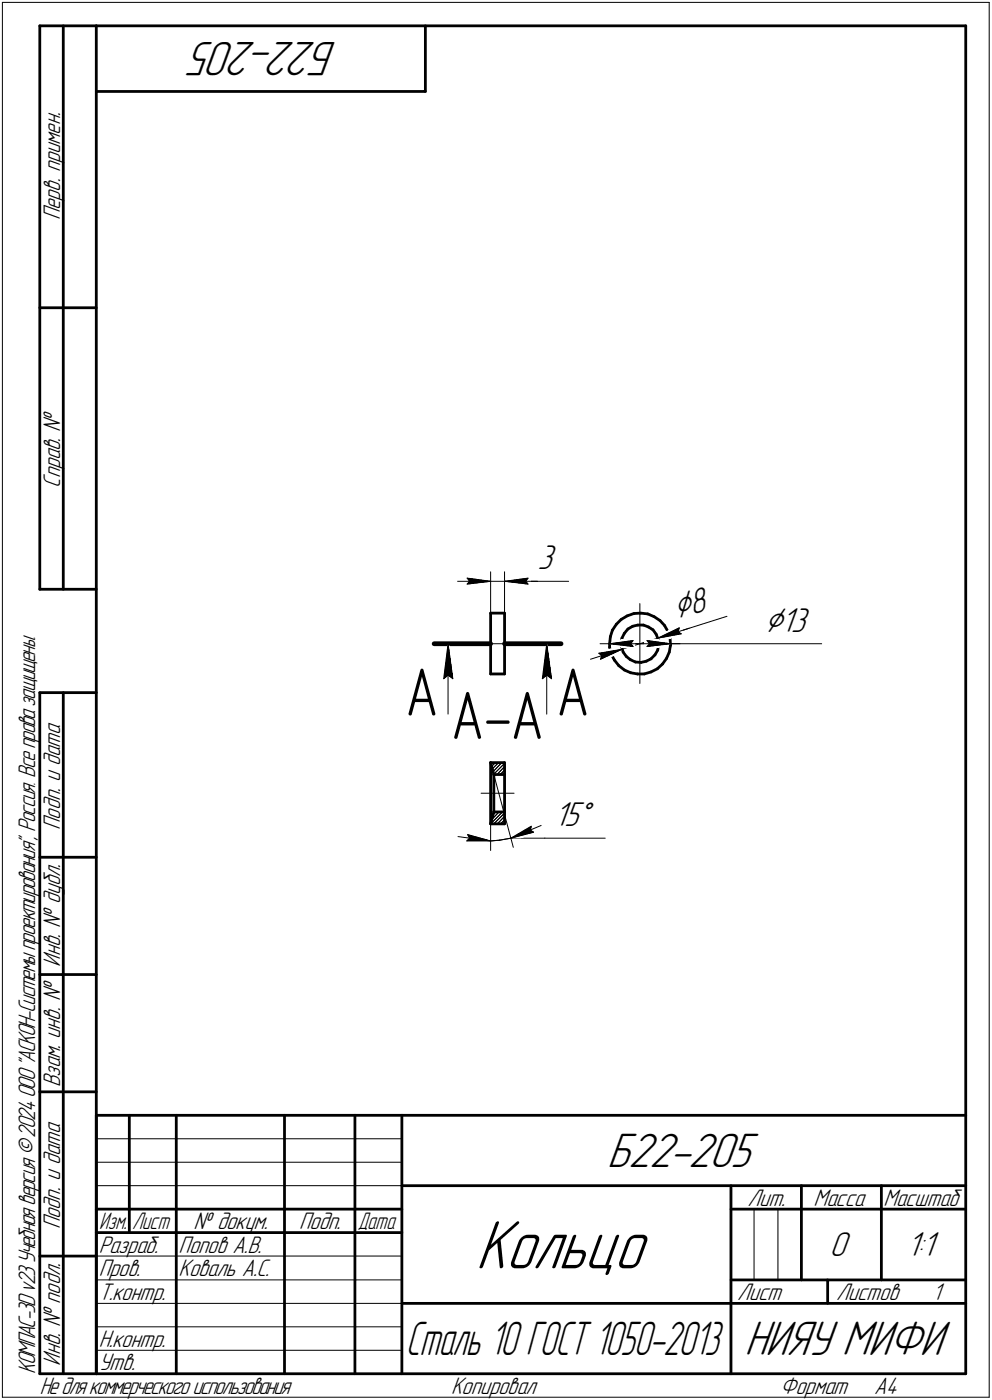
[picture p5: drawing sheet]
<svg xmlns="http://www.w3.org/2000/svg" width="211mm" height="298mm" viewBox="0 0 211 298" stroke-linecap="round" stroke-linejoin="round" font-family="sans-serif">
<defs><g id="words">
<text font-size="15.6" x="101.2" y="270.1">Кольцо</text>
<g font-size="14.6">
<text x="86.2" y="152.4">А</text>
<text x="118.4" y="152.4">А</text>
<text x="95.9" y="157.3">А-А</text>
</g>
<g font-size="10.9">
<text x="71.8" y="9" transform="rotate(-180 71.8 9)">Б22-205</text>
<text x="129.2" y="248.5">Б22-205</text>
<text x="158.4" y="288.5">НИЯУ МИФИ</text>
</g>
<text font-size="10.7" x="86.3" y="288.5">Сталь 10 ГОСТ 1050-2013</text>
<g font-size="8.5">
<text x="144" y="131.9" transform="rotate(-17 144 131.9)">⌀8</text>
<text x="162.7" y="134.5">⌀13</text>
</g>
<g font-size="7.8">
<text x="114.4" y="121.2">3</text>
<text x="117.9" y="176">15°</text>
<text x="176.5" y="267.5">0</text>
<text x="192.9" y="267.5">1:1</text>
</g>
<g font-size="5.4">
<text x="12.8" y="46.9" transform="rotate(-90 12.8 46.9)">Перв. примен.</text>
<text x="12.8" y="103.8" transform="rotate(-90 12.8 103.8)">Справ. №</text>
<text x="12.8" y="176.7" transform="rotate(-90 12.8 176.7)">Подп. и дата</text>
<text x="12.8" y="205.8" transform="rotate(-90 12.8 205.8)">Инв. № дубл.</text>
<text x="12.8" y="231.6" transform="rotate(-90 12.8 231.6)">Взам. инв. №</text>
<text x="159.1" y="256.8">Лит.</text>
<text x="173.1" y="256.8">Масса</text>
<text x="188" y="256.8">Масштаб</text>
<text x="12.8" y="261.7" transform="rotate(-90 12.8 261.7)">Подп. и дата</text>
<text x="41.2" y="261.8">№ докум.</text>
<text x="63.6" y="261.8">Подп.</text>
<text x="21" y="266.8">Разраб.</text>
<text x="38" y="266.8">Попов А.В.</text>
<text x="21" y="271.8">Пров.</text>
<text x="38" y="271.8">Коваль А.С.</text>
<text x="21" y="276.8">Т.контр.</text>
<text x="156.9" y="276.8">Лист</text>
<text x="177.9" y="276.8">Листов</text>
<text x="198.4" y="276.8">1</text>
<text x="21" y="286.8">Н.контр.</text>
<text x="7.5" y="292.5" transform="rotate(-90 7.5 292.5)">КОМПАС-3Dv23Учебнаяверсия©2024ООО&quot;АСКОН-Системыпроектирования&quot;, Россия. Всеправазащищены.</text>
<text x="12.8" y="290.8" transform="rotate(-90 12.8 290.8)">Инв. № подл.</text>
<text x="21" y="291.8">Утв.</text>
<text x="8.5" y="296.7">Недлякоммерческогоиспользования</text>
<text x="96" y="296.8">Копировал</text>
<text x="166" y="296.8">Формат</text>
<text x="186" y="296.8">A4</text>
</g>
<g font-size="5.3">
<text x="21.1" y="261.8">Изм.</text>
<text x="28.1" y="261.8">Лист</text>
<text x="76.1" y="261.8">Дата</text>
</g>
</g></defs>
<g fill="none" stroke="#000" stroke-width=".59">
<path d="M8.5 5.5v120zM8.5 5.5h12zM13.5 5.5v120zM20.5 5.5v287zM20.5 5.5h185zM20.5 19.5h70zM90.5 5.5v14zM205.5 5.5v287zM8.5 65.5h12zM8.5 125.5h12zM104.4 130.6v12.9zM104.4 130.6h3z"/>
<path d="M107.4 130.6v12.9zM129.7 137.8l.3 1.5zM129.7 137.1v.7zM129.9 135.6l-.2 1.5zM130 139.3l.7 1.2zM130.3 134.2l-.4 1.4zM131.1 132.9l-.8 1.3zM131.1 132.9l1.1-1zM132.2 137.1v.7zM132.2 131.9l1.2-.8zM132.2 137.8l.4 1.1zM132.3 135.9l-.1 1.2z"/>
<path d="M132.6 138.9l.7 .9zM132.8 134.9l-.5 1zM133.3 139.8l.8 .7zM133.4 131.1l1.5-.5zM133.6 133.9l-.8 1zM133.6 133.9l1-.6zM134.6 133.3l1.1-.2zM134.9 130.6h1.4zM135.7 133.1h1.2zM136.3 130.6l1.5 .1zM136.9 133.1l1.1 .4zM137.8 130.7l1.4 .6z"/>
<path d="M138 133.5l.9 .6zM138.9 134.1l.7 .9zM139.2 131.3l1.3 .9zM139.4 139.4l-.9 .9zM139.6 135l.4 1.1zM140 138.4l-.6 1zM140 136.1l.1 1.2zM140.1 137.3l-.1 1.1zM140.5 132.2l.9 1zM141.4 133.2l.8 1.3zM142.2 134.5l.4 1.4zM142.4 138.9l-.6 1.3z"/>
<path d="M142.6 135.9l.1 1.5zM142.7 137.4l-.3 1.5zM8.5 147.5v145zM8.5 147.5h12zM13.5 147.5v145zM104.4 143.5h3zM130.7 140.5l1 1.2zM131.7 141.7l1.1 1zM132.8 142.7l1.4 .6zM134.1 140.5l1.1 .5zM134.2 143.3l1.4 .2zM135.2 141l1.2 .1z"/>
<path d="M135.6 143.5h1.5zM136.4 141.1l1.1-.3zM137.1 143.5l1.4-.4zM137.5 140.8l1-.5zM138.5 143.1l1.4-.7zM139.9 142.4l1.1-1zM141.8 140.2l-.8 1.2zM104.4 162.4v13zM104.4 162.4l.7 2.5zM104.4 162.4h3zM104.4 175.4h3zM105.1 164.9v8z"/>
<path d="M105.1 164.9h2.3zM105.1 172.9h2.3zM105.1 172.9l-.7 2.5zM107.4 164.9v8zM107.4 172.9v2.5zM107.4 162.4v2.5zM8.5 182.5h12zM8.5 207.5h12zM8.5 232.5h12zM20.5 237.5h185zM20.5 237.5v55zM27.5 237.5v25z"/>
<path d="M37.5 237.5v55zM60.5 237.5v55zM75.5 237.5v55zM85.5 237.5v55zM20.5 257.5h65zM85.5 252.5h120zM155.5 252.5v40zM155.5 257.5h15zM170.5 252.5v20zM170.5 257.5h35zM187.5 252.5v20zM8.5 267.5h12z"/>
<path d="M20.5 262.5h65zM85.5 277.5h70zM155.5 277.5h50zM155.5 272.5h50zM176.1 272.5v5zM8.5 292.5h12zM20.5 292.5h185z"/>
</g>
<g fill="none" stroke="#000" stroke-width=".21">
<path d="M.5 .5v297zM.5 .5h210zM210.5 .5v297zM95.3 137.1l1.1 7.4zM95.3 137.1l-.9 7.4zM95.3 137.1v15zM97.4 123.8h7zM99.4 123.1l5 .7zM99.4 123.1l.5 .7zM99.4 124.4l5-.6zM99.9 123.8l-.5 .6zM102.4 137.1h7z"/>
<path d="M104.4 121.8v8.8zM104.4 123.8h3zM107.4 123.8h5zM107.4 121.8v8.8zM107.4 123.8l5 .6zM107.4 123.8l5-.7zM107.4 123.8h7zM111.8 123.8l.6 .6zM112.4 123.8h8.6zM112.4 123.1l-.6 .7zM116.3 137.1l1 7.4zM116.3 137.1l-.9 7.4z"/>
<path d="M116.3 137.1v15zM127.4 139.1l4.9-.8zM127.4 139.1l.6 .5zM127.7 137.1h8.4zM128 139.6l-.2 .8zM129.7 137.1l5-.7zM129.7 137.1l5 .6zM129.7 137.1h13zM132.3 138.3l7.7-2.4zM134.2 137.1l.5 .6zM134.7 136.4l-.5 .7zM136.1 137.1h8.6z"/>
<path d="M136.1 137.1v8.4zM136.1 128.5v8.6zM137.7 137.7l5-.6zM137.7 136.4l.5 .7zM137.7 136.4l5 .7zM138.2 137.1l-.5 .6zM140 135.9l14.7-4.7zM140 135.9l4.9-.9zM140 135.9l4.5-2.2zM140 135.9l6.6-2.1zM142.7 137.1h32.1zM144.3 134.5l.6 .5z"/>
<path d="M144.5 133.7l-.2 .8zM94.4 144.5l.9-.7zM95.3 143.8l1.1 .7zM115.4 144.5l.9-.7zM116.3 143.8l1 .7zM125.6 140.4l6.7-2.1zM127.8 140.4l4.5-2.1zM97.5 178.1l6.9 1zM99.3 179.1h5.1zM99.5 177.7l4.9 1.4zM99.5 177.7l.4 .8zM99.9 178.5l-.6 .6z"/>
<path d="M102.4 168.9h7zM104.4 175.4l2.5-2.5zM104.4 162.6l.2-.2zM104.4 179.1l1.9-.2zM104.4 175.4v5.7zM104.6 163.2l.8-.8zM104.7 163.7l1.4-1.3zM104.9 173.5l.6-.6zM105.1 175.4l2.3-2.3zM105.1 164.8l2.3-2.2zM105.1 164.9l4.1 15.5zM106.2 172.9l-1.6 1.6z"/>
<path d="M106.3 178.9l2.4-.4zM106.4 164.9l1-.9zM106.5 175.4l.9-.8zM106.8 162.4l-1.9 1.9zM107.4 175.3l-.1 .1zM107.4 173.8l-1.6 1.6zM107.4 164.7l-.3 .2zM107.4 163.2l-1.7 1.7zM108.6 178.5h7.3zM108.7 178.5l4.8-1.3zM108.7 178.5l4.3-2.6zM108.7 178.5l6.4-2.7z"/>
<path d="M112.9 176.8l.6 .4zM113 175.9l-.1 .9zM115.9 178.5h12.9zM20.5 247.5h65zM20.5 252.5h65zM20.5 242.5h65zM160.4 257.5v15zM165.5 257.5v15zM20.5 267.5h65zM20.5 272.5h65zM20.5 277.5h65zM.5 297.5h210z"/>
<path d="M20.5 282.5h65zM20.5 287.5h65z"/>
</g>
<path d="M92.4 137.1h12zM107.4 137.1h12z" fill="none" stroke="#000" stroke-width="1"/>
<g fill="#fff" stroke="#fff" stroke-width=".21">
<path d="M86.2 141.1h7.2zM86.2 141.2h7.2zM86.2 141.3h7.2zM86.2 141.4h7.2zM86.2 141.5h7.2zM86.2 141.6h7.2zM86.2 141.6h7.2zM86.2 141.7h7.2zM86.2 141.8h7.2zM86.2 141.9h7.2zM86.2 142h7.2zM86.2 142.1h7.2zM86.2 142.2h7.2zM86.2 142.2h7.2zM86.2 142.3h7.2zM86.2 142.4h7.2zM86.2 142.5h7.2zM86.2 142.6h7.2zM86.2 142.7h7.2zM86.2 142.7h7.2zM86.2 142.8h7.2zM86.2 142.9h7.2zM86.2 143h7.2zM86.2 143.1h7.2zM86.2 143.2h7.2zM86.2 143.3h7.2zM86.2 143.3h7.2zM86.2 143.4h7.2zM86.2 143.5h7.2zM86.2 143.6h7.2zM86.2 143.7h7.2zM86.2 143.8h7.2zM86.2 143.8h7.2zM86.2 143.9h7.2zM86.2 144h7.2zM86.2 144.1h7.2zM86.2 144.2h7.2zM86.2 144.3h7.2zM86.2 144.4h7.2zM86.2 144.4h7.2zM86.2 144.5h7.2zM86.2 144.6h7.2zM86.2 144.7h7.2zM86.2 144.8h7.2zM86.2 144.9h7.2zM86.2 144.9h7.2zM86.2 145h7.2zM86.2 145.1h7.2zM86.2 145.2h7.2zM86.2 145.3h7.2zM86.2 145.4h7.2zM86.2 145.5h7.2zM86.2 145.5h7.2zM86.2 145.6h7.2zM86.2 145.7h7.2zM86.2 145.8h7.2zM86.2 145.9h7.2zM86.2 146h7.2zM86.2 146h7.2zM86.2 146.1h7.2zM86.2 146.2h7.2zM86.2 146.3h7.2zM86.2 146.4h7.2zM86.2 146.5h7.2zM86.2 146.6h7.2zM86.2 146.6h7.2zM86.2 146.7h7.2zM86.2 146.8h7.2zM86.2 146.9h7.2zM86.2 147h7.2zM86.2 147.1h7.2zM86.2 147.2h7.2zM86.2 147.2h7.2zM86.2 147.3h7.2zM86.2 147.4h7.2zM86.2 147.5h7.2zM86.2 147.6h7.2zM86.2 147.7h7.2zM86.2 147.7h7.2zM86.2 147.8h7.2zM86.2 147.9h7.2zM86.2 148h7.2zM86.2 148.1h7.2zM86.2 148.2h7.2zM86.2 148.3h7.2zM86.2 148.3h7.2zM86.2 148.4h7.2zM86.2 148.5h7.2zM86.2 148.6h7.2zM86.2 148.7h7.2zM86.2 148.8h7.2zM86.2 148.8h7.2zM86.2 148.9h7.2zM86.2 149h7.2zM86.2 149.1h7.2zM86.2 149.2h7.2zM86.2 149.3h7.2zM86.2 149.4h7.2zM86.2 149.4h7.2zM86.2 149.5h7.2zM86.2 149.6h7.2zM86.2 149.7h7.2zM86.2 149.8h7.2zM86.2 149.9h7.2zM86.2 149.9h7.2zM86.2 150h7.2zM86.2 150.1h7.2zM86.2 150.2h7.2zM86.2 150.3h7.2zM86.2 150.4h7.2zM86.2 150.5h7.2zM86.2 150.5h7.2zM86.2 150.6h7.2zM86.2 150.7h7.2zM86.2 150.8h7.2zM86.2 150.9h7.2zM86.2 151h7.2zM86.2 151h7.2zM86.2 151.1h7.2zM86.2 151.2h7.2zM86.2 151.3h7.2zM86.2 151.4h7.2zM86.2 151.5h7.2zM86.2 151.6h7.2zM86.2 151.6h7.2zM86.2 151.7h7.2zM86.2 151.8h7.2zM86.2 151.9h7.2zM86.2 152h7.2zM86.2 152.1h7.2zM86.2 152.1h7.2zM86.2 152.2h7.2zM86.2 152.3h7.2zM86.2 152.4h7.2zM86.2 152.5h7.2zM86.2 152.6h7.2zM86.2 152.7h7.2zM86.2 152.7h7.2zM86.2 152.8h7.2zM86.2 152.9h7.2zM86.2 153h7.2zM86.2 153.1h7.2zM86.2 153.2h7.2zM86.2 153.2h7.2zM86.2 153.3h7.2zM86.2 153.4h7.2zM86.2 153.5h7.2zM86.2 153.6h7.2zM86.2 153.7h7.2zM86.2 153.8h7.2zM86.2 153.8h7.2zM86.2 153.9h7.2zM86.2 154h7.2zM86.2 154.1h7.2zM86.2 154.2h7.2zM86.2 154.3h7.2zM86.2 154.3h7.2zM86.2 154.4h7.2zM86.2 154.5h7.2zM86.2 154.6h7.2zM86.2 154.7h7.2zM86.2 154.8h7.2zM86.2 154.9h7.2zM86.2 154.9h7.2zM86.2 155h7.2zM86.2 155.1h7.2zM86.2 155.2h7.2zM86.2 155.3h7.2zM86.2 155.4h7.2z"/>
<path d="M118.4 141.1h7.1zM118.4 141.2h7.1zM118.4 141.3h7.1zM118.4 141.4h7.1zM118.4 141.5h7.1zM118.4 141.6h7.1zM118.4 141.6h7.1zM118.4 141.7h7.1zM118.4 141.8h7.1zM118.4 141.9h7.1zM118.4 142h7.1zM118.4 142.1h7.1zM118.4 142.2h7.1zM118.4 142.2h7.1zM118.4 142.3h7.1zM118.4 142.4h7.1zM118.4 142.5h7.1zM118.4 142.6h7.1zM118.4 142.7h7.1zM118.4 142.7h7.1zM118.4 142.8h7.1zM118.4 142.9h7.1zM118.4 143h7.1zM118.4 143.1h7.1zM118.4 143.2h7.1zM118.4 143.3h7.1zM118.4 143.3h7.1zM118.4 143.4h7.1zM118.4 143.5h7.1zM118.4 143.6h7.1zM118.4 143.7h7.1zM118.4 143.8h7.1zM118.4 143.8h7.1zM118.4 143.9h7.1zM118.4 144h7.1zM118.4 144.1h7.1zM118.4 144.2h7.1zM118.4 144.3h7.1zM118.4 144.4h7.1zM118.4 144.4h7.1zM118.4 144.5h7.1zM118.4 144.6h7.1zM118.4 144.7h7.1zM118.4 144.8h7.1zM118.4 144.9h7.1zM118.4 144.9h7.1zM118.4 145h7.1zM118.4 145.1h7.1zM118.4 145.2h7.1zM118.4 145.3h7.1zM118.4 145.4h7.1zM118.4 145.5h7.1zM118.4 145.5h7.1zM118.4 145.6h7.1zM118.4 145.7h7.1zM118.4 145.8h7.1zM118.4 145.9h7.1zM118.4 146h7.1zM118.4 146h7.1zM118.4 146.1h7.1zM118.4 146.2h7.1zM118.4 146.3h7.1zM118.4 146.4h7.1zM118.4 146.5h7.1zM118.4 146.6h7.1zM118.4 146.6h7.1zM118.4 146.7h7.1zM118.4 146.8h7.1zM118.4 146.9h7.1zM118.4 147h7.1zM118.4 147.1h7.1zM118.4 147.2h7.1zM118.4 147.2h7.1zM118.4 147.3h7.1zM118.4 147.4h7.1zM118.4 147.5h7.1zM118.4 147.6h7.1zM118.4 147.7h7.1zM118.4 147.7h7.1zM118.4 147.8h7.1zM118.4 147.9h7.1zM118.4 148h7.1zM118.4 148.1h7.1zM118.4 148.2h7.1zM118.4 148.3h7.1zM118.4 148.3h7.1zM118.4 148.4h7.1zM118.4 148.5h7.1zM118.4 148.6h7.1zM118.4 148.7h7.1zM118.4 148.8h7.1zM118.4 148.8h7.1zM118.4 148.9h7.1zM118.4 149h7.1zM118.4 149.1h7.1zM118.4 149.2h7.1zM118.4 149.3h7.1zM118.4 149.4h7.1zM118.4 149.4h7.1zM118.4 149.5h7.1zM118.4 149.6h7.1zM118.4 149.7h7.1zM118.4 149.8h7.1zM118.4 149.9h7.1zM118.4 149.9h7.1zM118.4 150h7.1zM118.4 150.1h7.1zM118.4 150.2h7.1zM118.4 150.3h7.1zM118.4 150.4h7.1zM118.4 150.5h7.1zM118.4 150.5h7.1zM118.4 150.6h7.1zM118.4 150.7h7.1zM118.4 150.8h7.1zM118.4 150.9h7.1zM118.4 151h7.1zM118.4 151h7.1zM118.4 151.1h7.1zM118.4 151.2h7.1zM118.4 151.3h7.1zM118.4 151.4h7.1zM118.4 151.5h7.1zM118.4 151.6h7.1zM118.4 151.6h7.1zM118.4 151.7h7.1zM118.4 151.8h7.1zM118.4 151.9h7.1zM118.4 152h7.1zM118.4 152.1h7.1zM118.4 152.1h7.1zM118.4 152.2h7.1zM118.4 152.3h7.1zM118.4 152.4h7.1zM118.4 152.5h7.1zM118.4 152.6h7.1zM118.4 152.7h7.1zM118.4 152.7h7.1zM118.4 152.8h7.1zM118.4 152.9h7.1zM118.4 153h7.1zM118.4 153.1h7.1zM118.4 153.2h7.1zM118.4 153.2h7.1zM118.4 153.3h7.1zM118.4 153.4h7.1zM118.4 153.5h7.1zM118.4 153.6h7.1zM118.4 153.7h7.1zM118.4 153.8h7.1zM118.4 153.8h7.1zM118.4 153.9h7.1zM118.4 154h7.1zM118.4 154.1h7.1zM118.4 154.2h7.1zM118.4 154.3h7.1zM118.4 154.3h7.1zM118.4 154.4h7.1zM118.4 154.5h7.1zM118.4 154.6h7.1zM118.4 154.7h7.1zM118.4 154.8h7.1zM118.4 154.9h7.1zM118.4 154.9h7.1zM118.4 155h7.1zM118.4 155.1h7.1zM118.4 155.2h7.1zM118.4 155.3h7.1zM118.4 155.4h7.1z"/>
<path d="M95.2 137.3h.3zM95.2 137.4h.3zM95.2 137.5h.4zM95.2 137.6h.4zM95.2 137.7h.4zM95.1 137.8h.6zM95.1 137.8h.6zM95.1 137.9h.7zM95 138h.8zM95 138.1h.8zM95 138.2h.8zM94.9 138.3h.9zM94.9 138.3h1zM94.8 138.4h1.1zM94.8 138.5h1.2zM94.8 138.6h1.2zM94.7 138.7h1.4zM94.7 138.8h1.4zM94.7 138.9h1.4zM94.7 138.9h1.5zM94.7 139h1.5zM94.7 139.1h1.5zM94.7 139.2h1.5zM94.7 139.3h1.5zM94.7 139.4h1.5zM94.7 139.4h1.5zM94.6 139.5h1.7zM94.6 139.6h1.7zM94.6 139.7h1.7zM94.6 139.8h1.7zM94.6 139.9h1.7zM94.6 140h1.7zM94.6 140h1.7zM94.5 140.1h1.9zM94.5 140.2h1.9zM94.5 140.3h1.9zM94.5 140.4h1.9zM94.5 140.5h1.9zM94.5 140.5h1.9zM94.5 140.6h1.9zM94.4 140.7h2zM94.4 140.8h2zM94.4 140.9h2zM94.4 141h2zM94.4 141.1h2zM94.4 141.1h2zM94.4 141.2h2zM94.4 141.3h2zM94.3 141.4h2.2zM94.3 141.5h2.2zM94.3 141.6h2.2zM94.3 141.6h2.2zM94.3 141.7h2.2zM94.3 141.8h2.2zM94.3 141.9h2.2zM94.2 142h2.4zM94.2 142.1h2.4zM94.2 142.2h2.4zM94.2 142.2h2.4zM94.2 142.3h2.4zM94.2 142.4h2.4zM94.2 142.5h2.4zM94.1 142.6h2.6zM94.1 142.7h2.6zM94.1 142.7h2.6zM94.1 142.8h2.6zM94.1 142.9h2.6zM94.1 143h2.6zM94.1 143.1h2.6zM94.1 143.2h2.6zM94.1 143.3h2.7zM94.1 143.3h2.7zM94.1 143.4h2.7zM94.1 143.5h2.7zM94.1 143.6h2.7zM94.1 143.7h2.7zM94.1 143.8h2.7zM94 143.8h2.9zM94 143.9h2.9zM94 144h2.9zM94 144.1h2.9zM94 144.2h2.9zM94 144.3h2.9zM94 144.4h2.9zM93.9 144.4h3zM93.9 144.5h3zM93.9 144.6h3zM93.9 144.7h3zM93.9 144.8h3zM93.9 144.9h3zM93.9 144.9h3z"/>
<path d="M116.2 137.3h.3zM116.2 137.4h.3zM116.2 137.5h.4zM116.2 137.6h.4zM116.2 137.7h.4zM116.1 137.8h.6zM116.1 137.8h.6zM116.1 137.9h.7zM116 138h.8zM116 138.1h.8zM116 138.2h.8zM115.9 138.3h.9zM115.9 138.3h1zM115.8 138.4h1.1zM115.8 138.5h1.2zM115.8 138.6h1.2zM115.7 138.7h1.4zM115.7 138.8h1.4zM115.7 138.9h1.4zM115.7 138.9h1.5zM115.7 139h1.5zM115.7 139.1h1.5zM115.7 139.2h1.5zM115.7 139.3h1.5zM115.7 139.4h1.5zM115.7 139.4h1.5zM115.6 139.5h1.7zM115.6 139.6h1.7zM115.6 139.7h1.7zM115.6 139.8h1.7zM115.6 139.9h1.7zM115.6 140h1.7zM115.6 140h1.7zM115.5 140.1h1.8zM115.5 140.2h1.8zM115.5 140.3h1.8zM115.5 140.4h1.8zM115.5 140.5h1.8zM115.5 140.5h1.8zM115.5 140.6h1.8zM115.4 140.7h2zM115.4 140.8h2zM115.4 140.9h2zM115.4 141h2zM115.4 141.1h2zM115.4 141.1h2zM115.4 141.2h2zM115.4 141.3h2zM115.3 141.4h2.2zM115.3 141.5h2.2zM115.3 141.6h2.2zM115.3 141.6h2.2zM115.3 141.7h2.2zM115.3 141.8h2.2zM115.3 141.9h2.2zM115.2 142h2.4zM115.2 142.1h2.4zM115.2 142.2h2.4zM115.2 142.2h2.4zM115.2 142.3h2.4zM115.2 142.4h2.4zM115.2 142.5h2.4zM115.1 142.6h2.6zM115.1 142.7h2.6zM115.1 142.7h2.6zM115.1 142.8h2.6zM115.1 142.9h2.6zM115.1 143h2.6zM115.1 143.1h2.6zM115.1 143.2h2.6zM115.1 143.3h2.7zM115.1 143.3h2.7zM115.1 143.4h2.7zM115.1 143.5h2.7zM115.1 143.6h2.7zM115.1 143.7h2.7zM115.1 143.8h2.7zM115 143.8h2.9zM115 143.9h2.9zM115 144h2.9zM115 144.1h2.9zM115 144.2h2.9zM115 144.3h2.9zM115 144.4h2.9zM114.9 144.4h3zM114.9 144.5h3zM114.9 144.6h3zM114.9 144.7h3zM114.9 144.8h3zM114.9 144.9h3zM114.9 144.9h3z"/>
<path d="M114.4 115.7h4.6zM114.4 115.7h4.6zM114.4 115.8h4.6zM114.4 115.9h4.6zM114.4 116h4.6zM114.4 116.1h4.6zM114.4 116.2h4.6zM114.4 116.2h4.6zM114.4 116.3h4.6zM114.4 116.4h4.6zM114.4 116.5h4.6zM114.4 116.6h4.6zM114.4 116.7h4.6zM114.4 116.8h4.6zM114.4 116.8h4.6zM114.4 116.9h4.6zM114.4 117h4.6zM114.4 117.1h4.6zM114.4 117.2h4.6zM114.4 117.3h4.6zM114.4 117.3h4.6zM114.4 117.4h4.6zM114.4 117.5h4.6zM114.4 117.6h4.6zM114.4 117.7h4.6zM114.4 117.8h4.6zM114.4 117.9h4.6zM114.4 117.9h4.6zM114.4 118h4.6zM114.4 118.1h4.6zM114.4 118.2h4.6zM114.4 118.3h4.6zM114.4 118.4h4.6zM114.4 118.4h4.6zM114.4 118.5h4.6zM114.4 118.6h4.6zM114.4 118.7h4.6zM114.4 118.8h4.6zM114.4 118.9h4.6zM114.4 119h4.6zM114.4 119h4.6zM114.4 119.1h4.6zM114.4 119.2h4.6zM114.4 119.3h4.6zM114.4 119.4h4.6zM114.4 119.5h4.6zM114.4 119.5h4.6zM114.4 119.6h4.6zM114.4 119.7h4.6zM114.4 119.8h4.6zM114.4 119.9h4.6zM114.4 120h4.6zM114.4 120.1h4.6zM114.4 120.1h4.6zM114.4 120.2h4.6zM114.4 120.3h4.6zM114.4 120.4h4.6zM114.4 120.5h4.6zM114.4 120.6h4.6zM114.4 120.6h4.6zM114.4 120.7h4.6zM114.4 120.8h4.6zM114.4 120.9h4.6zM114.4 121h4.6zM114.4 121.1h4.6zM114.4 121.2h4.6zM114.4 121.2h4.6zM114.4 121.3h4.6zM114.4 121.4h4.6zM114.4 121.5h4.6zM114.4 121.6h4.6zM114.4 121.7h4.6zM114.4 121.8h4.6zM114.4 121.8h4.6zM114.4 121.9h4.6zM114.4 122h4.6zM114.4 122.1h4.6zM114.4 122.2h4.6zM114.4 122.3h4.6zM114.4 122.3h4.6zM114.4 122.4h4.6zM114.4 122.5h4.6zM114.4 122.6h4.6zM114.4 122.7h4.6z"/>
<path d="M98.9 122.6h.7zM98.9 122.7h1.3zM98.9 122.8h1.9zM98.9 122.9h2.5zM98.9 122.9h3.1zM98.9 123h3.7zM98.9 123.1h4zM98.9 123.2h4.1zM98.9 123.3h4.3zM98.9 123.4h4.6zM98.9 123.4h4.7zM98.9 123.5h4.9zM98.9 123.6h5.2zM98.9 123.7h5.3zM98.9 123.8h5.5zM98.9 123.9h5.3zM98.9 124h5.1zM98.9 124h4.9zM98.9 124.1h4.6zM98.9 124.2h4.4zM98.9 124.3h4.2zM98.9 124.4h4zM98.9 124.5h3.7zM98.9 124.5h3.1zM98.9 124.6h2.5zM98.9 124.7h1.9zM98.9 124.8h1.3zM98.9 124.9h.7z"/>
<path d="M112.3 122.6h.6zM111.7 122.7h1.2zM111 122.8h1.9zM110.4 122.9h2.5zM109.8 122.9h3.1zM109.1 123h3.8zM109 123.1h3.9zM108.8 123.2h4.1zM108.5 123.3h4.4zM108.4 123.4h4.5zM108.2 123.4h4.7zM107.9 123.5h5zM107.8 123.6h5.1zM107.6 123.7h5.3zM107.4 123.8h5.5zM107.6 123.9h5.3zM107.9 124h5zM108 124h4.9zM108.3 124.1h4.6zM108.5 124.2h4.4zM108.7 124.3h4.2zM109 124.4h3.9zM109.1 124.5h3.8zM109.8 124.5h3.1zM110.4 124.6h2.5zM111 124.7h1.9zM111.7 124.8h1.2zM112.3 124.9h.6z"/>
<path d="M129.9 138.2h1.5zM129.4 138.3h2.9zM128.9 138.3h3.3zM128.4 138.4h3.8zM127.8 138.5h4.3zM127.3 138.6h4.7zM126.7 138.7h5.1zM126.8 138.8h4.9zM126.8 138.9h4.9zM126.8 138.9h4.8zM126.9 139h4.6zM126.9 139.1h4.4zM126.9 139.2h4.3zM126.9 139.3h4.2zM127 139.4h4.1zM127 139.4h3.9zM127 139.5h3.7zM127.1 139.6h3.5zM127.1 139.7h3.3zM127.1 139.8h3.1zM127.1 139.9h2.9zM127.2 140h2.7zM127.2 140h2.5zM127.3 140.1h2.2zM127.3 140.2h2.1zM127.3 140.3h1.8zM127.3 140.4h1.6zM127.3 140.5h1.5zM127.3 140.5h1.3zM127.4 140.6h1zM127.4 140.7h.9zM127.4 140.8h.7zM127.5 140.9h.4zM127.5 141h.3z"/>
<path d="M144.7 133.1h.2zM144.5 133.2h.4zM144.4 133.3h.5zM144.2 133.3h.8zM144 133.4h1zM143.8 133.5h1.2zM143.7 133.6h1.3zM143.5 133.7h1.6zM143.3 133.8h1.8zM143.1 133.9h2zM142.9 133.9h2.3zM142.7 134h2.5zM142.6 134.1h2.6zM142.4 134.2h2.8zM142.2 134.3h3.1zM142.1 134.4h3.2zM141.9 134.5h3.5zM141.7 134.5h3.7zM141.5 134.6h3.9zM141.4 134.7h4.1zM141.3 134.8h4.2zM141.2 134.9h4.3zM141.1 135h4.4zM141 135h4.5zM140.9 135.1h4.6zM140.8 135.2h4.8zM140.7 135.3h4.9zM140.6 135.4h5zM140.5 135.5h4.7zM140.4 135.6h4.3zM140.3 135.6h4zM140.2 135.7h3.6zM140.1 135.8h3.2zM140 135.9h2.8zM141 136h1.4z"/>
<path d="M150.1 124h.4zM149.9 124.1h.6zM149.6 124.2h.9zM149.4 124.3h1.1zM149.1 124.4h1.4zM148.8 124.5h1.7zM148.5 124.5h2.1zM148.3 124.6h2.3zM148 124.7h2.6zM147.7 124.8h3zM147.5 124.9h3.2zM147.2 125h3.5zM146.9 125.1h3.8zM146.6 125.1h4.2zM146.4 125.2h4.4zM146.1 125.3h4.7zM145.9 125.4h5zM145.5 125.5h5.4zM145.3 125.6h5.6zM145 125.6h6zM144.8 125.7h6.2zM144.5 125.8h6.5zM144.3 125.9h6.7zM143.9 126h7.1zM143.7 126.1h7.3zM143.4 126.2h7.6zM143.2 126.2h7.9zM142.9 126.3h8.2zM142.7 126.4h8.4zM142.3 126.5h8.9zM142.4 126.6h8.8zM142.4 126.7h8.8zM142.4 126.7h8.9zM142.5 126.8h8.8zM142.5 126.9h8.8zM142.5 127h8.8zM142.6 127.1h8.8zM142.6 127.2h8.8zM142.6 127.3h8.8zM142.7 127.3h8.8zM142.7 127.4h8.8zM142.7 127.5h8.8zM142.7 127.6h8.9zM142.7 127.7h8.9zM142.7 127.8h8.9zM142.7 127.8h8.9zM142.8 127.9h8.8zM142.8 128h8.8zM142.8 128.1h8.8zM142.9 128.2h8.8zM142.9 128.3h8.8zM142.9 128.4h8.8zM143 128.4h8.8zM143 128.5h8.8zM143 128.6h8.8zM143 128.7h8.9zM143.1 128.8h8.8zM143.1 128.9h8.8zM143.1 128.9h8.8zM143.2 129h8.8zM143.2 129.1h8.8zM143.2 129.2h8.8zM143.3 129.3h8.8zM143.3 129.4h8.8zM143.3 129.5h8.8zM143.3 129.5h8.8zM143.3 129.6h8.8zM143.3 129.7h8.8zM143.3 129.8h8.9zM143.4 129.9h8.8zM143.4 130h8.8zM143.4 130h8.8zM143.5 130.1h8.8zM143.5 130.2h8.8zM143.5 130.3h8.8zM143.6 130.4h8.8zM143.6 130.5h8.8zM143.6 130.6h8.8zM143.6 130.6h8.9zM143.7 130.7h8.8zM143.7 130.8h8.8zM143.7 130.9h8.8zM143.8 131h8.4zM143.8 131.1h8.2zM143.8 131.1h7.9zM143.8 131.2h7.7zM143.8 131.3h7.4zM143.8 131.4h7.1zM143.8 131.5h6.8zM143.9 131.6h6.5zM143.9 131.7h6.2zM143.9 131.7h6zM144 131.8h5.6zM144 131.9h5.3zM144 132h5zM144.1 132.1h4.7zM144.1 132.2h4.4zM144.1 132.2h4.2zM144.2 132.3h3.8zM144.2 132.4h3.5zM144.2 132.5h3.2zM144.2 132.6h3zM144.3 132.7h2.6zM144.3 132.8h2.3zM144.3 132.8h2.1zM144.4 132.9h1.6zM144.4 133h1.4zM144.4 133.1h1.1zM144.4 133.2h.9zM144.4 133.3h.6zM144.4 133.3h.4z"/>
<path d="M134.5 135.9h.6zM133.9 136h1.2zM133.3 136.1h1.8zM132.8 136.1h2.3zM132.2 136.2h2.9zM131.5 136.3h3.6zM131.3 136.4h3.8zM131.1 136.5h4zM130.9 136.6h4.2zM130.7 136.7h4.4zM130.6 136.7h4.5zM130.3 136.8h4.8zM130.1 136.9h5zM130 137h5.1zM129.7 137.1h5.4zM130 137.2h5.1zM130.2 137.2h4.9zM130.4 137.3h4.7zM130.6 137.4h4.5zM130.9 137.5h4.2zM131.1 137.6h4zM131.3 137.7h3.8zM131.5 137.8h3.6zM132.2 137.8h2.9zM132.8 137.9h2.3zM133.3 138h1.8zM133.9 138.1h1.2zM134.5 138.2h.6z"/>
<path d="M137.2 135.9h.6zM137.2 136h1.2zM137.2 136.1h1.8zM137.2 136.1h2.5zM137.2 136.2h3.1zM137.2 136.3h3.7zM137.2 136.4h3.9zM137.2 136.5h4.1zM137.2 136.6h4.3zM137.2 136.7h4.5zM137.2 136.7h4.7zM137.2 136.8h4.9zM137.2 136.9h5.1zM137.2 137h5.3zM137.2 137.1h5.5zM137.2 137.2h5.3zM137.2 137.2h5zM137.2 137.3h4.9zM137.2 137.4h4.6zM137.2 137.5h4.4zM137.2 137.6h4.2zM137.2 137.7h3.9zM137.2 137.8h3.7zM137.2 137.8h3.1zM137.2 137.9h2.5zM137.2 138h1.8zM137.2 138.1h1.2zM137.2 138.2h.6z"/>
<path d="M162.7 128.8h10.2zM162.7 128.9h10.2zM162.7 128.9h10.2zM162.7 129h10.2zM162.7 129.1h10.2zM162.7 129.2h10.2zM162.7 129.3h10.2zM162.7 129.4h10.2zM162.7 129.5h10.2zM162.7 129.5h10.2zM162.7 129.6h10.2zM162.7 129.7h10.2zM162.7 129.8h10.2zM162.7 129.9h10.2zM162.7 130h10.2zM162.7 130h10.2zM162.7 130.1h10.2zM162.7 130.2h10.2zM162.7 130.3h10.2zM162.7 130.4h10.2zM162.7 130.5h10.2zM162.7 130.6h10.2zM162.7 130.6h10.2zM162.7 130.7h10.2zM162.7 130.8h10.2zM162.7 130.9h10.2zM162.7 131h10.2zM162.7 131.1h10.2zM162.7 131.1h10.2zM162.7 131.2h10.2zM162.7 131.3h10.2zM162.7 131.4h10.2zM162.7 131.5h10.2zM162.7 131.6h10.2zM162.7 131.7h10.2zM162.7 131.7h10.2zM162.7 131.8h10.2zM162.7 131.9h10.2zM162.7 132h10.2zM162.7 132.1h10.2zM162.7 132.2h10.2zM162.7 132.2h10.2zM162.7 132.3h10.2zM162.7 132.4h10.2zM162.7 132.5h10.2zM162.7 132.6h10.2zM162.7 132.7h10.2zM162.7 132.8h10.2zM162.7 132.8h10.2zM162.7 132.9h10.2zM162.7 133h10.2zM162.7 133.1h10.2zM162.7 133.2h10.2zM162.7 133.3h10.2zM162.7 133.3h10.2zM162.7 133.4h10.2zM162.7 133.5h10.2zM162.7 133.6h10.2zM162.7 133.7h10.2zM162.7 133.8h10.2zM162.7 133.9h10.2zM162.7 133.9h10.2zM162.7 134h10.2zM162.7 134.1h10.2zM162.7 134.2h10.2zM162.7 134.3h10.2zM162.7 134.4h10.2zM162.7 134.5h10.2zM162.7 134.5h10.2zM162.7 134.6h10.2zM162.7 134.7h10.2zM162.7 134.8h10.2zM162.7 134.9h10.2zM162.7 135h10.2zM162.7 135h10.2zM162.7 135.1h10.2zM162.7 135.2h10.2zM162.7 135.3h10.2zM162.7 135.4h10.2zM162.7 135.5h10.2zM162.7 135.6h10.2zM162.7 135.6h10.2zM162.7 135.7h10.2zM162.7 135.8h10.2zM162.7 135.9h10.2zM162.7 136h10.2z"/>
<path d="M95.9 146.1h19.9zM95.9 146.2h19.9zM95.9 146.3h19.9zM95.9 146.4h19.9zM95.9 146.5h19.9zM95.9 146.6h19.9zM95.9 146.6h19.9zM95.9 146.7h19.9zM95.9 146.8h19.9zM95.9 146.9h19.9zM95.9 147h19.9zM95.9 147.1h19.9zM95.9 147.2h19.9zM95.9 147.2h19.9zM95.9 147.3h19.9zM95.9 147.4h19.9zM95.9 147.5h19.9zM95.9 147.6h19.9zM95.9 147.7h19.9zM95.9 147.7h19.9zM95.9 147.8h19.9zM95.9 147.9h19.9zM95.9 148h19.9zM95.9 148.1h19.9zM95.9 148.2h19.9zM95.9 148.3h19.9zM95.9 148.3h19.9zM95.9 148.4h19.9zM95.9 148.5h19.9zM95.9 148.6h19.9zM95.9 148.7h19.9zM95.9 148.8h19.9zM95.9 148.8h19.9zM95.9 148.9h19.9zM95.9 149h19.9zM95.9 149.1h19.9zM95.9 149.2h19.9zM95.9 149.3h19.9zM95.9 149.4h19.9zM95.9 149.4h19.9zM95.9 149.5h19.9zM95.9 149.6h19.9zM95.9 149.7h19.9zM95.9 149.8h19.9zM95.9 149.9h19.9zM95.9 149.9h19.9zM95.9 150h19.9zM95.9 150.1h19.9zM95.9 150.2h19.9zM95.9 150.3h19.9zM95.9 150.4h19.9zM95.9 150.5h19.9zM95.9 150.5h19.9zM95.9 150.6h19.9zM95.9 150.7h19.9zM95.9 150.8h19.9zM95.9 150.9h19.9zM95.9 151h19.9zM95.9 151h19.9zM95.9 151.1h19.9zM95.9 151.2h19.9zM95.9 151.3h19.9zM95.9 151.4h19.9zM95.9 151.5h19.9zM95.9 151.6h19.9zM95.9 151.6h19.9zM95.9 151.7h19.9zM95.9 151.8h19.9zM95.9 151.9h19.9zM95.9 152h19.9zM95.9 152.1h19.9zM95.9 152.1h19.9zM95.9 152.2h19.9zM95.9 152.3h19.9zM95.9 152.4h19.9zM95.9 152.5h19.9zM95.9 152.6h19.9zM95.9 152.7h19.9zM95.9 152.7h19.9zM95.9 152.8h19.9zM95.9 152.9h19.9zM95.9 153h19.9zM95.9 153.1h19.9zM95.9 153.2h19.9zM95.9 153.2h19.9zM95.9 153.3h19.9zM95.9 153.4h19.9zM95.9 153.5h19.9zM95.9 153.6h19.9zM95.9 153.7h19.9zM95.9 153.8h19.9zM95.9 153.8h19.9zM95.9 153.9h19.9zM95.9 154h19.9zM95.9 154.1h19.9zM95.9 154.2h19.9zM95.9 154.3h19.9zM95.9 154.3h19.9zM95.9 154.4h19.9zM95.9 154.5h19.9zM95.9 154.6h19.9zM95.9 154.7h19.9zM95.9 154.8h19.9zM95.9 154.9h19.9zM95.9 154.9h19.9zM95.9 155h19.9zM95.9 155.1h19.9zM95.9 155.2h19.9zM95.9 155.3h19.9zM95.9 155.4h19.9zM95.9 155.4h19.9zM95.9 155.5h19.9zM95.9 155.6h19.9zM95.9 155.7h19.9zM95.9 155.8h19.9zM95.9 155.9h19.9zM95.9 156h19.9zM95.9 156h19.9zM95.9 156.1h19.9zM95.9 156.2h19.9zM95.9 156.3h19.9zM95.9 156.4h19.9zM95.9 156.5h19.9zM95.9 156.5h19.9zM95.9 156.6h19.9zM95.9 156.7h19.9zM95.9 156.8h19.9zM95.9 156.9h19.9zM95.9 157h19.9zM95.9 157.1h19.9zM95.9 157.1h19.9zM95.9 157.2h19.9zM95.9 157.3h19.9zM95.9 157.4h19.9zM95.9 157.5h19.9zM95.9 157.6h19.9zM95.9 157.6h19.9zM95.9 157.7h19.9zM95.9 157.8h19.9zM95.9 157.9h19.9zM95.9 158h19.9zM95.9 158.1h19.9zM95.9 158.2h19.9zM95.9 158.2h19.9zM95.9 158.3h19.9zM95.9 158.4h19.9zM95.9 158.5h19.9zM95.9 158.6h19.9zM95.9 158.7h19.9zM95.9 158.7h19.9zM95.9 158.8h19.9zM95.9 158.9h19.9zM95.9 159h19.9zM95.9 159.1h19.9zM95.9 159.2h19.9zM95.9 159.3h19.9zM95.9 159.3h19.9zM95.9 159.4h19.9zM95.9 159.5h19.9zM95.9 159.6h19.9zM95.9 159.7h19.9zM95.9 159.8h19.9zM95.9 159.9h19.9zM95.9 159.9h19.9zM95.9 160h19.9zM95.9 160.1h19.9zM95.9 160.2h19.9zM95.9 160.3h19.9zM95.9 160.4h19.9z"/>
<path d="M117.9 170.3h8.8zM117.9 170.3h8.8zM117.9 170.4h8.8zM117.9 170.5h8.8zM117.9 170.6h8.8zM117.9 170.7h8.8zM117.9 170.8h8.8zM117.9 170.9h8.8zM117.9 170.9h8.8zM117.9 171h8.8zM117.9 171.1h8.8zM117.9 171.2h8.8zM117.9 171.3h8.8zM117.9 171.4h8.8zM117.9 171.4h8.8zM117.9 171.5h8.8zM117.9 171.6h8.8zM117.9 171.7h8.8zM117.9 171.8h8.8zM117.9 171.9h8.8zM117.9 172h8.8zM117.9 172h8.8zM117.9 172.1h8.8zM117.9 172.2h8.8zM117.9 172.3h8.8zM117.9 172.4h8.8zM117.9 172.5h8.8zM117.9 172.6h8.8zM117.9 172.6h8.8zM117.9 172.7h8.8zM117.9 172.8h8.8zM117.9 172.9h8.8zM117.9 173h8.8zM117.9 173.1h8.8zM117.9 173.1h8.8zM117.9 173.2h8.8zM117.9 173.3h8.8zM117.9 173.4h8.8zM117.9 173.5h8.8zM117.9 173.6h8.8zM117.9 173.7h8.8zM117.9 173.7h8.8zM117.9 173.8h8.8zM117.9 173.9h8.8zM117.9 174h8.8zM117.9 174.1h8.8zM117.9 174.2h8.8zM117.9 174.2h8.8zM117.9 174.3h8.8zM117.9 174.4h8.8zM117.9 174.5h8.8zM117.9 174.6h8.8zM117.9 174.7h8.8zM117.9 174.8h8.8zM117.9 174.8h8.8zM117.9 174.9h8.8zM117.9 175h8.8zM117.9 175.1h8.8zM117.9 175.2h8.8zM117.9 175.3h8.8zM117.9 175.3h8.8zM117.9 175.4h8.8zM117.9 175.5h8.8zM117.9 175.6h8.8zM117.9 175.7h8.8zM117.9 175.8h8.8zM117.9 175.9h8.8zM117.9 175.9h8.8zM117.9 176h8.8zM117.9 176.1h8.8zM117.9 176.2h8.8zM117.9 176.3h8.8zM117.9 176.4h8.8zM117.9 176.4h8.8zM117.9 176.5h8.8zM117.9 176.6h8.8zM117.9 176.7h8.8zM117.9 176.8h8.8zM117.9 176.9h8.8zM117.9 177h8.8zM117.9 177h8.8zM117.9 177.1h8.8zM117.9 177.2h8.8zM117.9 177.3h8.8zM117.9 177.4h8.8zM117.9 177.5h8.8z"/>
<path d="M113.2 175.3h.2zM113 175.4h.4zM112.9 175.5h.6zM112.8 175.6h.7zM112.6 175.7h.9zM112.4 175.8h1.1zM112.3 175.9h1.2zM112.2 175.9h1.4zM112 176h1.6zM111.8 176.1h1.8zM111.7 176.2h2zM111.6 176.3h2.1zM111.4 176.4h2.3zM111.3 176.4h2.5zM111.2 176.5h2.6zM111 176.6h2.9zM110.8 176.7h3.1zM110.7 176.8h3.3zM110.6 176.9h3.4zM110.4 177h3.6zM110.2 177h3.8zM110.1 177.1h4zM110 177.2h4.1zM109.9 177.3h4.3zM109.8 177.4h4.4zM109.7 177.5h4.5zM109.6 177.5h4.4zM109.6 177.6h4zM109.5 177.7h3.9zM109.4 177.8h3.6zM109.3 177.9h3.5zM109.2 178h3.2zM109.1 178.1h3zM109.1 178.1h2.7zM109 178.2h2.5zM108.9 178.3h2.4zM108.8 178.4h2.1z"/>
<path d="M99.1 177.2h.3zM99.1 177.3h.6zM99.1 177.4h1zM99.1 177.5h1.3zM99.1 177.5h1.7zM99.1 177.6h2zM99 177.7h2.4zM99 177.8h2.8zM99 177.9h3.1zM99 178h3.4zM99 178.1h3.7zM99 178.1h3.9zM99 178.2h4zM98.9 178.3h4.2zM98.9 178.4h4.4zM98.9 178.5h4.6zM98.9 178.6h4.6zM98.9 178.6h4.8zM98.9 178.7h5zM98.9 178.8h5.1zM98.8 178.9h5.3zM98.8 179h5.5zM98.8 179.1h5.6zM98.8 179.2h5.3zM98.8 179.2h5zM98.8 179.3h4.7zM98.8 179.4h4.4zM98.7 179.5h4.2z"/>
</g>
<g fill="#000" stroke="#000" stroke-width=".21">
<path d="M95.2 138.4h.1zM95.2 138.5h.1zM95.2 138.6h.1zM95.2 138.7h.1zM95.2 138.8h.1zM95.2 138.9h.1zM95.2 138.9h.1zM95.2 139h.1zM95.1 139.1h.2zM95.1 139.2h.2zM95.1 139.3h.2zM95.1 139.4h.2zM95.1 139.4h.2zM95.1 139.5h.2zM95.1 139.6h.2zM95.1 139.7h.2zM95 139.8h.3zM95 139.9h.3zM95 140h.3zM95 140h.3zM95 140.1h.3zM95 140.2h.3zM95 140.3h.3zM95 140.4h.3zM94.9 140.5h.4zM94.9 140.5h.4zM94.9 140.6h.4zM94.9 140.7h.4zM94.9 140.8h.4zM94.9 140.9h.4zM94.9 141h.4zM94.9 141.1h.4zM94.8 141.1h.5zM94.8 141.2h.5zM94.8 141.3h.5zM94.8 141.4h.5zM94.8 141.5h.5zM94.8 141.6h.5zM94.8 141.6h.5zM94.8 141.7h.5zM94.7 141.8h.6zM94.7 141.9h.6zM94.7 142h.6zM94.7 142.1h.6zM94.7 142.2h.6zM94.7 142.2h.6zM94.7 142.3h.6zM94.7 142.4h.6zM94.7 142.5h.6zM94.7 142.6h.6zM94.7 142.7h.6zM94.7 142.7h.6zM94.7 142.8h.6zM94.7 142.9h.6zM94.7 143h.6zM94.7 143.1h.6zM94.6 143.2h.7zM94.6 143.3h.7zM94.6 143.3h.7zM94.6 143.4h.7zM94.6 143.5h.7zM94.6 143.6h.7zM94.6 143.7h.7zM94.6 143.8h.7zM94.5 143.8h.7zM94.5 143.9h.7zM94.5 144h.6zM94.5 144.1h.5zM94.5 144.2h.3zM94.5 144.3h.2zM94.5 144.4h.2z"/>
<path d="M95.3 137.8h.2zM95.3 137.8h.2zM95.3 137.9h.2zM95.3 138h.2zM95.3 138.1h.2zM95.3 138.2h.2zM95.3 138.3h.2zM95.3 138.3h.3zM95.3 138.4h.3zM95.3 138.5h.3zM95.3 138.6h.3zM95.3 138.7h.3zM95.3 138.8h.3zM95.3 138.9h.3zM95.3 138.9h.3zM95.3 139h.4zM95.3 139.1h.4zM95.3 139.2h.4zM95.3 139.3h.4zM95.3 139.4h.4zM95.3 139.4h.4zM95.3 139.5h.4zM95.3 139.6h.5zM95.3 139.7h.5zM95.3 139.8h.5zM95.3 139.9h.5zM95.3 140h.5zM95.3 140h.5zM95.3 140.1h.5zM95.3 140.2h.5zM95.3 140.3h.5zM95.3 140.4h.5zM95.3 140.5h.5zM95.3 140.5h.5zM95.3 140.6h.5zM95.3 140.7h.5zM95.3 140.8h.5zM95.3 140.9h.6zM95.3 141h.6zM95.3 141.1h.6zM95.3 141.1h.6zM95.3 141.2h.6zM95.3 141.3h.6zM95.3 141.4h.6zM95.3 141.5h.7zM95.3 141.6h.7zM95.3 141.6h.7zM95.3 141.7h.7zM95.3 141.8h.7zM95.3 141.9h.7zM95.3 142h.7zM95.3 142.1h.8zM95.3 142.2h.8zM95.3 142.2h.8zM95.3 142.3h.8zM95.3 142.4h.8zM95.3 142.5h.8zM95.3 142.6h.8zM95.3 142.7h.8zM95.3 142.7h.9zM95.3 142.8h.9zM95.3 142.9h.9zM95.3 143h.9zM95.3 143.1h.9zM95.3 143.2h.9zM95.3 143.3h.9zM95.3 143.3h1zM95.3 143.4h1zM95.3 143.5h1zM95.3 143.6h1zM95.3 143.7h1zM95.3 143.8h1zM95.5 143.8h.8zM95.6 143.9h.8zM95.7 144h.7zM95.8 144.1h.6zM95.9 144.2h.5zM96 144.3h.4zM96.2 144.4h.2z"/>
<path d="M99.5 123.2h.6zM99.6 123.3h1.1zM99.7 123.4h1.6zM99.7 123.4h2.2zM99.7 123.5h2.8zM99.8 123.6h3.4zM99.9 123.7h3.9z"/>
<path d="M99.9 123.8h4.5zM99.9 123.9h3.8zM99.8 124h3.2zM99.7 124h2.6zM99.7 124.1h1.9zM99.6 124.2h1.2zM99.5 124.3h.7z"/>
<path d="M107.4 123.8h4.4zM108.1 123.9h3.8zM108.8 124h3.2zM109.6 124h2.5zM110.2 124.1h2zM111 124.2h1.3zM111.7 124.3h.7z"/>
<path d="M111.8 123.2h.6zM111.2 123.3h1.1zM110.5 123.4h1.7zM109.9 123.4h2.2zM109.3 123.5h2.8zM108.6 123.6h3.4zM108 123.7h3.9z"/>
<path d="M116.2 138.4h.1zM116.2 138.5h.1zM116.2 138.6h.1zM116.2 138.7h.1zM116.2 138.8h.1zM116.2 138.9h.1zM116.2 138.9h.1zM116.2 139h.1zM116.1 139.1h.2zM116.1 139.2h.2zM116.1 139.3h.2zM116.1 139.4h.2zM116.1 139.4h.2zM116.1 139.5h.2zM116.1 139.6h.2zM116.1 139.7h.2zM116 139.8h.3zM116 139.9h.3zM116 140h.3zM116 140h.3zM116 140.1h.3zM116 140.2h.3zM116 140.3h.3zM116 140.4h.3zM115.9 140.5h.4zM115.9 140.5h.4zM115.9 140.6h.4zM115.9 140.7h.4zM115.9 140.8h.4zM115.9 140.9h.4zM115.9 141h.4zM115.9 141.1h.4zM115.8 141.1h.5zM115.8 141.2h.5zM115.8 141.3h.5zM115.8 141.4h.5zM115.8 141.5h.5zM115.8 141.6h.5zM115.8 141.6h.5zM115.8 141.7h.5zM115.7 141.8h.6zM115.7 141.9h.6zM115.7 142h.6zM115.7 142.1h.6zM115.7 142.2h.6zM115.7 142.2h.6zM115.7 142.3h.6zM115.7 142.4h.6zM115.7 142.5h.6zM115.7 142.6h.6zM115.7 142.7h.6zM115.7 142.7h.6zM115.7 142.8h.6zM115.7 142.9h.6zM115.7 143h.6zM115.7 143.1h.6zM115.6 143.2h.7zM115.6 143.3h.7zM115.6 143.3h.7zM115.6 143.4h.7zM115.6 143.5h.7zM115.6 143.6h.7zM115.6 143.7h.7zM115.6 143.8h.7zM115.5 143.8h.7zM115.5 143.9h.7zM115.5 144h.6zM115.5 144.1h.5zM115.5 144.2h.3zM115.5 144.3h.2zM115.5 144.4h.2z"/>
<path d="M116.3 137.8h.2zM116.3 137.8h.2zM116.3 137.9h.2zM116.3 138h.2zM116.3 138.1h.2zM116.3 138.2h.2zM116.3 138.3h.2zM116.3 138.3h.3zM116.3 138.4h.3zM116.3 138.5h.3zM116.3 138.6h.3zM116.3 138.7h.3zM116.3 138.8h.3zM116.3 138.9h.3zM116.3 138.9h.3zM116.3 139h.4zM116.3 139.1h.4zM116.3 139.2h.4zM116.3 139.3h.4zM116.3 139.4h.4zM116.3 139.4h.4zM116.3 139.5h.4zM116.3 139.6h.5zM116.3 139.7h.5zM116.3 139.8h.5zM116.3 139.9h.5zM116.3 140h.5zM116.3 140h.5zM116.3 140.1h.5zM116.3 140.2h.5zM116.3 140.3h.5zM116.3 140.4h.5zM116.3 140.5h.5zM116.3 140.5h.5zM116.3 140.6h.5zM116.3 140.7h.5zM116.3 140.8h.5zM116.3 140.9h.6zM116.3 141h.6zM116.3 141.1h.6zM116.3 141.1h.6zM116.3 141.2h.6zM116.3 141.3h.6zM116.3 141.4h.6zM116.3 141.5h.7zM116.3 141.6h.7zM116.3 141.6h.7zM116.3 141.7h.7zM116.3 141.8h.7zM116.3 141.9h.7zM116.3 142h.7zM116.3 142.1h.8zM116.3 142.2h.8zM116.3 142.2h.8zM116.3 142.3h.8zM116.3 142.4h.8zM116.3 142.5h.8zM116.3 142.6h.8zM116.3 142.7h.8zM116.3 142.7h.9zM116.3 142.8h.9zM116.3 142.9h.9zM116.3 143h.9zM116.3 143.1h.9zM116.3 143.2h.9zM116.3 143.3h.9zM116.3 143.3h1zM116.3 143.4h1zM116.3 143.5h1zM116.3 143.6h1zM116.3 143.7h1zM116.3 143.8h1zM116.5 143.8h.8zM116.6 143.9h.7zM116.7 144h.6zM116.8 144.1h.5zM116.9 144.2h.4zM117 144.3h.3zM117.2 144.4h.1z"/>
<path d="M129.7 137.1h4.5zM130.5 137.2h3.8zM131.1 137.2h3.3zM131.9 137.3h2.6zM132.6 137.4h1.9zM133.3 137.5h1.3zM134 137.6h.7z"/>
<path d="M131.9 138.3h.2zM131.4 138.4h.4zM130.9 138.5h.7zM130.4 138.6h.9zM129.9 138.7h1.2zM129.5 138.8h1.2zM128.9 138.9h1.6zM128.4 138.9h1.8zM127.9 139h2.1zM127.4 139.1h2.3zM127.6 139.2h1.8zM127.7 139.3h1.4zM127.8 139.4h1.1zM127.8 139.4h.8zM127.9 139.5h.5z"/>
<path d="M131.8 138.4h.2zM131.6 138.5h.2zM131.3 138.6h.4zM131.1 138.7h.4zM130.7 138.8h.6zM130.5 138.9h.6zM130.2 138.9h.7zM130 139h.7zM129.7 139.1h.9zM129.4 139.2h1zM129.1 139.3h1.1zM128.9 139.4h1.1zM128.6 139.4h1.2zM128.4 139.5h1.2zM128 139.6h1.5zM128 139.7h1.3zM128 139.8h1.1zM127.9 139.9h1zM127.9 140h.8zM127.9 140h.6zM127.8 140.1h.6zM127.8 140.2h.4zM127.8 140.3h.2z"/>
<path d="M134.1 136.5h.6zM133.5 136.6h1.1zM132.8 136.7h1.7zM132.2 136.7h2.3zM131.7 136.8h2.8zM131 136.9h3.4zM130.4 137h3.9z"/>
<path d="M137.8 136.5h.5zM137.8 136.6h1.1zM137.9 136.7h1.7zM137.9 136.7h2.3zM138 136.8h2.8zM138.1 136.9h3.4zM138.2 137h3.9z"/>
<path d="M138.2 137.1h4.5zM138.2 137.2h3.8zM138.1 137.2h3.2zM138 137.3h2.5zM137.9 137.4h2zM137.8 137.5h1.3zM137.8 137.6h.6z"/>
<path d="M144 134.6h.4zM143.8 134.7h.8zM143.5 134.8h1.2zM143.3 134.9h1.6zM143 135h1.9zM142.7 135h1.8zM142.4 135.1h1.7zM142.2 135.2h1.4zM141.9 135.3h1.3zM141.6 135.4h1.1zM141.3 135.5h.9zM141.1 135.6h.7zM140.8 135.6h.6zM140.5 135.7h.4zM140.3 135.8h.2z"/>
<path d="M144.4 133.8h.1zM144.2 133.9h.3zM144 133.9h.5zM143.8 134h.6zM143.7 134.1h.7zM143.5 134.2h.9zM143.3 134.3h1.1zM143.2 134.4h1.2zM143 134.5h1.4zM142.8 134.5h1.5zM142.7 134.6h1.3zM142.5 134.7h1.3zM142.2 134.8h1.3zM142.1 134.9h1.2zM141.9 135h1.1zM141.7 135h1zM141.6 135.1h.8zM141.4 135.2h.8zM141.2 135.3h.7zM141.1 135.4h.5zM140.9 135.5h.4zM140.7 135.6h.4zM140.5 135.6h.3zM140.4 135.7h.1z"/>
<path d="M99.6 177.8h.2zM99.7 177.9h.5zM99.7 178h.7zM99.7 178.1h1.1zM99.7 178.1h1.4zM99.8 178.2h1.5zM99.8 178.3h1.9zM99.9 178.4h2zM99.9 178.5h2.4zM100.6 178.6h2zM101.3 178.6h1.6zM101.9 178.7h1.3zM102.5 178.8h1zM103.1 178.9h.7zM103.8 179h.3z"/>
<path d="M99.8 178.6h.8zM99.7 178.6h1.6zM99.7 178.7h2.2zM99.6 178.8h2.9zM99.5 178.9h3.6zM99.4 179h4.4z"/>
<path d="M112.7 176.9h.3zM112.5 177h.7zM112.3 177h1zM112.1 177.1h1.4zM111.8 177.2h1.7zM111.7 177.3h1.6zM111.4 177.4h1.5zM111.3 177.5h1.3zM111 177.5h1.3zM110.8 177.6h1.1zM110.7 177.7h1zM110.4 177.8h.9zM110.2 177.9h.8zM110 178h.7zM109.8 178.1h.5zM109.6 178.1h.5zM109.4 178.2h.3zM109.1 178.3h.3z"/>
<path d="M112.8 176.1h.2zM112.6 176.2h.4zM112.5 176.3h.5zM112.4 176.4h.5zM112.2 176.4h.7zM112.1 176.5h.8zM111.9 176.6h1zM111.8 176.7h1.1zM111.6 176.8h1.3zM111.5 176.9h1.2zM111.3 177h1.2zM111.2 177h1.1zM111.1 177.1h1zM110.9 177.2h.9zM110.7 177.3h1zM110.7 177.4h.7zM110.5 177.5h.8zM110.3 177.5h.7zM110.2 177.6h.6zM110.1 177.7h.6zM109.9 177.8h.5zM109.7 177.9h.5zM109.6 178h.4zM109.5 178.1h.3zM109.3 178.1h.3zM109.2 178.2h.2z"/>
</g>
<use href="#words"/>
</svg>
